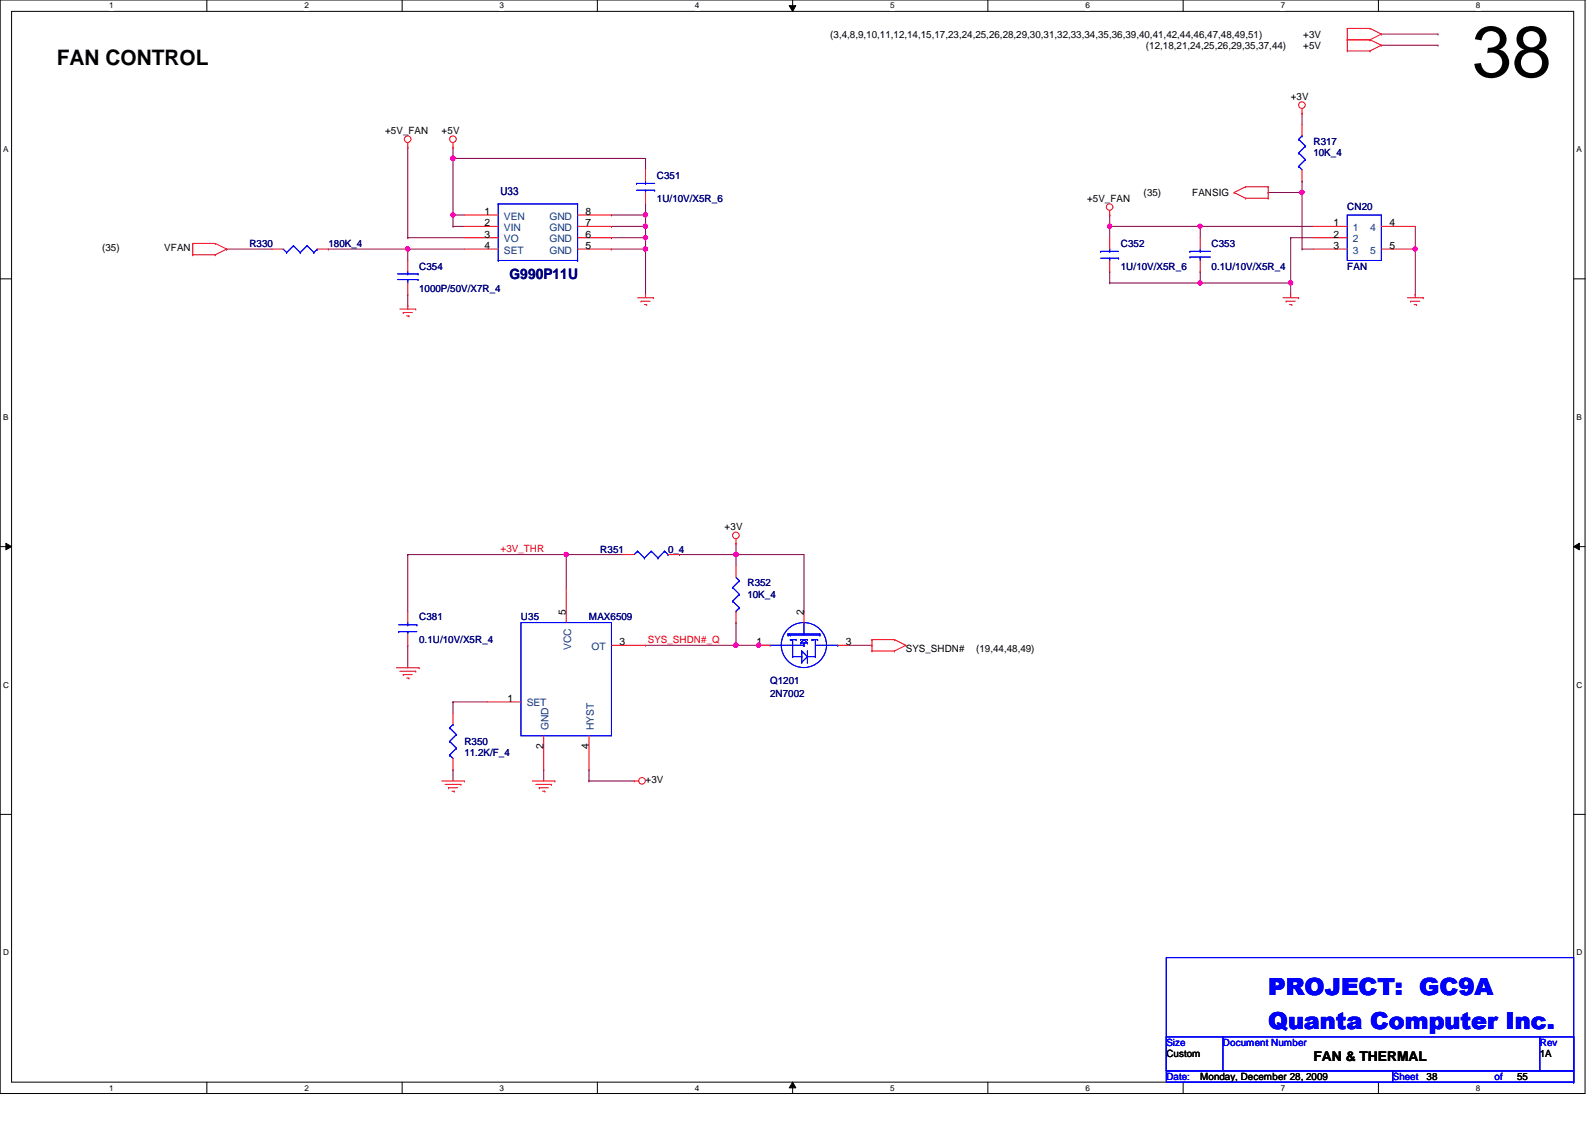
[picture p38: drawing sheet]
<svg xmlns="http://www.w3.org/2000/svg" width="297mm" height="210mm" viewBox="0 0 297 210" stroke-linecap="round" stroke-linejoin="round" font-family="sans-serif">
<defs><g id="words">
<text font-size="13.5" x="274.1" y="14.3">38</text>
<g font-size="4.4" fill="#00f">
<text x="236.2" y="185.3">PROJECT: GC9A</text>
<text x="236.2" y="191.6">Quanta Computer Inc.</text>
</g>
<text font-size="4" x="10.6" y="12.1">FAN CONTROL</text>
<text font-size="2.7" fill="#000080" x="94.9" y="51.9">G990P11U</text>
<text font-size="2.5" x="244.6" y="197.6">FAN &amp; THERMAL</text>
<text font-size="2.1" fill="#000080" x="93.2" y="36.3">U33</text>
<g font-size="1.9">
<text x="154.6" y="7">(3,4,8,9,10,11,12,14,15,17,23,24,25,26,28,29,30,31,32,33,34,35,36,39,40,41,42,44,46,47,48,49,51)</text>
<text x="213.4" y="9.1">(12,18,21,24,25,26,29,35,37,44)</text>
<text x="242.7" y="9.1">+5V</text>
<text x="242.7" y="7">+3V</text>
<text x="240.4" y="18.6">+3V</text>
<text x="71.7" y="24.9">+5V_FAN</text>
<text x="82.3" y="24.9">+5V</text>
<text x="90.3" y="40">1</text>
<text x="109" y="40">8</text>
<text x="202.4" y="37.5">+5V_FAN</text>
<text x="213" y="36.5">(35)</text>
<text x="222" y="36.5">FANSIG</text>
<text x="19" y="46.8">(35)</text>
<text x="30.6" y="46.8">VFAN</text>
<text x="90.3" y="42.1">2</text>
<text x="90.3" y="44.2">3</text>
<text x="90.3" y="46.4">4</text>
<text x="109" y="46.4">5</text>
<text x="109" y="44.2">6</text>
<text x="109" y="42.1">7</text>
<text x="248.4" y="42.1">1</text>
<text x="248.4" y="44.2">2</text>
<text x="248.4" y="46.4">3</text>
<text x="258.7" y="42.1">4</text>
<text x="258.7" y="46.4">5</text>
<text x="135" y="98.7">+3V</text>
<text x="105.4" y="114.5" transform="rotate(-90 105.4 114.5)">5</text>
<text x="149.7" y="114.5" transform="rotate(-90 149.7 114.5)">2</text>
<text x="115.4" y="120.1">3</text>
<text x="140.9" y="120.1">1</text>
<text x="157.5" y="120.1">3</text>
<text x="168.7" y="121.5">SYS_SHDN#</text>
<text x="181.8" y="121.5">(19,44,48,49)</text>
<text x="94.5" y="130.7">1</text>
<text x="101.2" y="139.6" transform="rotate(-90 101.2 139.6)">2</text>
<text x="109.6" y="139.6" transform="rotate(-90 109.6 139.6)">4</text>
<text x="120.2" y="145.9">+3V</text>
<text x="217.2" y="196.9">Custom</text>
<text x="286.8" y="196.9">1A</text>
<text x="223.5" y="201.1">Monday, December 28, 2009</text>
<text x="265.7" y="201.1">38</text>
<text x="282.5" y="201.1">55</text>
</g>
<g font-size="1.9" fill="#000080">
<text x="244.6" y="27">R317</text>
<text x="244.6" y="29.1">10K_4</text>
<text x="122.3" y="33.3">C351</text>
<text x="122.3" y="37.5">1U/10V/X5R_6</text>
<text x="250.9" y="39">CN20</text>
<text x="46.4" y="46">R330</text>
<text x="61.2" y="46">180K_4</text>
<text x="208.7" y="46">C352</text>
<text x="225.6" y="46">C353</text>
<text x="78.1" y="50.2">C354</text>
<text x="208.7" y="50.2">1U/10V/X5R_6</text>
<text x="225.6" y="50.2">0.1U/10V/X5R_4</text>
<text x="250.9" y="50.2">FAN</text>
<text x="78.1" y="54.4">1000P/50V/X7R_4</text>
<text x="111.8" y="102.9">R351</text>
<text x="124.4" y="102.9">0_4</text>
<text x="139.2" y="109.2">R352</text>
<text x="139.2" y="111.3">10K_4</text>
<text x="78.1" y="115.5">C381</text>
<text x="78.1" y="119.8">0.1U/10V/X5R_4</text>
<text x="97" y="115.5">U35</text>
<text x="109.7" y="115.5">MAX6509</text>
<text x="143.4" y="127.3">Q1201</text>
<text x="143.4" y="129.9">2N7002</text>
<text x="86.5" y="138.7">R350</text>
<text x="86.5" y="140.8">11.2K/F_4</text>
</g>
<g font-size="1.9" fill="#004080">
<text x="93.8" y="40.9">VEN</text>
<text x="102.3" y="40.9">GND</text>
<text x="93.8" y="43">VIN</text>
<text x="93.8" y="45.1">VO</text>
<text x="93.8" y="47.2">SET</text>
<text x="102.3" y="47.2">GND</text>
<text x="102.3" y="45.1">GND</text>
<text x="102.3" y="43">GND</text>
<text x="252" y="43">1</text>
<text x="252" y="45.1">2</text>
<text x="252" y="47.2">3</text>
<text x="255.1" y="43">4</text>
<text x="255.1" y="47.2">5</text>
<text x="106.3" y="121.1" transform="rotate(-90 106.3 121.1)">VCC</text>
<text x="110.1" y="121">OT</text>
<text x="98.1" y="131.6">SET</text>
<text x="102.1" y="136" transform="rotate(-90 102.1 136)">GND</text>
<text x="110.6" y="136" transform="rotate(-90 110.6 136)">HYST</text>
</g>
<g font-size="1.9" fill="#f00">
<text x="93.2" y="102.9">+3V_THR</text>
<text x="120.6" y="119.8">SYS_SHDN#_Q</text>
</g>
<g font-size="1.9" fill="#00f">
<text x="217.2" y="194.8">Size</text>
<text x="227.7" y="194.8">Document Number</text>
<text x="286.8" y="194.8">Rev</text>
<text x="217.2" y="201.1">Date:</text>
<text x="259.4" y="201.1">Sheet</text>
<text x="278.3" y="201.1">of</text>
</g>
<g font-size="1.5">
<text x="20.3" y="1.6">1</text>
<text x="56.7" y="1.6">2</text>
<text x="93" y="1.6">3</text>
<text x="129.4" y="1.6">4</text>
<text x="165.8" y="1.6">5</text>
<text x="202.1" y="1.6">6</text>
<text x="238.5" y="1.6">7</text>
<text x="274.9" y="1.6">8</text>
<text x=".6" y="28.4">A</text>
<text x="293.6" y="28.4">A</text>
<text x=".6" y="78.2">B</text>
<text x="293.6" y="78.2">B</text>
<text x=".6" y="128.1">C</text>
<text x="293.6" y="128.1">C</text>
<text x=".6" y="177.9">D</text>
<text x="293.6" y="177.9">D</text>
<text x="20.3" y="203.1">1</text>
<text x="56.7" y="203.1">2</text>
<text x="93" y="203.1">3</text>
<text x="129.4" y="203.1">4</text>
<text x="165.8" y="203.1">5</text>
<text x="202.1" y="203.1">6</text>
<text x="238.5" y="203.1">7</text>
<text x="274.9" y="203.1">8</text>
</g>
</g></defs>
<path d="M0 0h295.2v203.7h-295.2zM2.2 2.1h290.9v199.4h-290.9z" fill="none" stroke="#000" stroke-width=".19"/>
<g fill="#fff">
<path d="M20.3 .2h.8v1.7h-.8z"/>
<path d="M20.3 201.8h.8v1.7h-.8z"/>
</g>
<path d="M38.5 0v2.1M38.5 201.5v2.2" fill="none" stroke="#000" stroke-width=".19"/>
<g fill="#fff">
<path d="M56.7 .2h.8v1.7h-.8z"/>
<path d="M56.7 201.8h.8v1.7h-.8z"/>
</g>
<path d="M74.9 0v2.1M74.9 201.5v2.2" fill="none" stroke="#000" stroke-width=".19"/>
<g fill="#fff">
<path d="M93 .2h.8v1.7h-.8z"/>
<path d="M93 201.8h.8v1.7h-.8z"/>
</g>
<path d="M111.2 0v2.1M111.2 201.5v2.2" fill="none" stroke="#000" stroke-width=".19"/>
<g fill="#fff">
<path d="M129.4 .2h.8v1.7h-.8z"/>
<path d="M129.4 201.8h.8v1.7h-.8z"/>
</g>
<path d="M147 1.1h1.2l-.6 1zM147.6 0v2.1M147.6 201.5l.6 1.1h-1.2zM147.6 201.5v2.2" fill="none" stroke="#000" stroke-width=".19"/>
<path d="M147 1.1h1.2l-.6 1zM147.6 201.5l.6 1.1h-1.2z" fill="#000"/>
<g fill="#fff">
<path d="M165.8 .2h.8v1.7h-.8z"/>
<path d="M165.8 201.8h.8v1.7h-.8z"/>
</g>
<path d="M184 0v2.1M184 201.5v2.2" fill="none" stroke="#000" stroke-width=".19"/>
<g fill="#fff">
<path d="M202.1 .2h.8v1.7h-.8z"/>
<path d="M202.1 201.8h.8v1.7h-.8z"/>
</g>
<path d="M220.3 0v2.1M220.3 201.5v2.2" fill="none" stroke="#000" stroke-width=".19"/>
<g fill="#fff">
<path d="M238.5 .2h.8v1.7h-.8z"/>
<path d="M238.5 201.8h.8v1.7h-.8z"/>
</g>
<path d="M256.7 0v2.1M256.7 201.5v2.2" fill="none" stroke="#000" stroke-width=".19"/>
<g fill="#fff">
<path d="M274.9 .2h.8v1.7h-.8z"/>
<path d="M274.9 201.8h.8v1.7h-.8z"/>
<path d="M.6 27h1v1.7h-1z"/>
<path d="M293.6 27h1v1.7h-1z"/>
<path d="M.6 76.8h1v1.7h-1z"/>
<path d="M293.6 76.8h1v1.7h-1z"/>
</g>
<path d="M0 51.9h2.2M293.1 51.9h2.1" fill="none" stroke="#000" stroke-width=".19"/>
<g fill="#fff">
<path d="M.6 126.7h1v1.7h-1z"/>
<path d="M293.6 126.7h1.1v1.7h-1.1z"/>
</g>
<path d="M0 101.8h2.2M1.1 101.2l1.1 .6-1.1 .6zM293.1 101.8l1-.6v1.2zM293.1 101.8h2.1" fill="none" stroke="#000" stroke-width=".19"/>
<path d="M1.1 101.2l1.1 .6-1.1 .6zM293.1 101.8l1-.6v1.2z" fill="#000"/>
<g fill="#fff">
<path d="M.6 176.6h1v1.7h-1z"/>
<path d="M293.6 176.6h1.1v1.7h-1.1z"/>
</g>
<path d="M0 151.7h2.2M293.1 151.7h2.1" fill="none" stroke="#000" stroke-width=".19"/>
<path d="M236.2 35.9h.1M236.2 35.9h6.3M75.9 44.3h.1M75.9 46.4h.1M75.9 44.3h10.6M75.9 46.4h10.6M75.9 46.4v2.1M84.4 42.2h.1M84.4 40h.1M84.4 42.2h2.1M84.4 40h2.1" fill="none" stroke="#800040" stroke-width=".19"/>
<circle cx="75.9" cy="46.4" r=".4" fill="#f0f"/>
<circle cx="75.9" cy="46.4" r=".4" fill="none" stroke="#f0f" stroke-width=".19"/>
<path d="M113.9 40h.1M113.9 40h6.3M120.2 40h.1M120.2 40v2.2" fill="none" stroke="#800040" stroke-width=".19"/>
<circle cx="120.2" cy="40" r=".4" fill="#f0f"/>
<circle cx="120.2" cy="40" r=".4" fill="none" stroke="#f0f" stroke-width=".19"/>
<path d="M113.9 42.2h.1M113.9 42.2h6.3M120.2 42.2h.1M120.2 42.2v2.1" fill="none" stroke="#800040" stroke-width=".19"/>
<circle cx="120.2" cy="42.1" r=".4" fill="#f0f"/>
<circle cx="120.2" cy="42.1" r=".4" fill="none" stroke="#f0f" stroke-width=".19"/>
<path d="M113.9 44.3h.1M113.9 44.3h6.3M120.2 46.4h.1M120.2 46.4v8.4" fill="none" stroke="#800040" stroke-width=".19"/>
<circle cx="120.2" cy="46.4" r=".4" fill="#f0f"/>
<circle cx="120.2" cy="46.4" r=".4" fill="none" stroke="#f0f" stroke-width=".19"/>
<path d="M84.4 40h.1M84.4 40v2.2M113.9 46.4h.1M113.9 46.4h6.3" fill="none" stroke="#800040" stroke-width=".19"/>
<circle cx="84.3" cy="40" r=".4" fill="#f0f"/>
<circle cx="84.3" cy="40" r=".4" fill="none" stroke="#f0f" stroke-width=".19"/>
<path d="M84.4 29.5h.1M84.4 29.5h35.8M120.2 38h.1M120.2 38v2M240.4 44.3h.1M240.4 44.3h4.2" fill="none" stroke="#800040" stroke-width=".19"/>
<circle cx="84.3" cy="29.5" r=".4" fill="#f0f"/>
<circle cx="84.3" cy="29.5" r=".4" fill="none" stroke="#f0f" stroke-width=".19"/>
<path d="M84.4 27.4h.1M84.4 27.4v2.1M120.2 29.5h.1M120.2 29.5v2.1M42.2 46.4h.1M42.2 46.4h8.4M206.7 42.2h.1M206.7 42.2h16.8M223.5 42.2h.1M223.5 42.2v2.1M242.5 46.4h.1M242.5 46.4h2.1" fill="none" stroke="#800040" stroke-width=".19"/>
<circle cx="223.5" cy="42.1" r=".4" fill="#f0f"/>
<circle cx="223.5" cy="42.1" r=".4" fill="none" stroke="#f0f" stroke-width=".19"/>
<circle cx="206.6" cy="42.1" r=".4" fill="#f0f"/>
<circle cx="206.6" cy="42.1" r=".4" fill="none" stroke="#f0f" stroke-width=".19"/>
<path d="M223.5 50.6h.1M223.5 52.7h.1M223.5 50.6v2.1M223.5 52.7h16.9" fill="none" stroke="#800040" stroke-width=".19"/>
<circle cx="240.3" cy="52.7" r=".4" fill="#f0f"/>
<circle cx="240.3" cy="52.7" r=".4" fill="none" stroke="#f0f" stroke-width=".19"/>
<circle cx="223.5" cy="52.7" r=".4" fill="#f0f"/>
<circle cx="223.5" cy="52.7" r=".4" fill="none" stroke="#f0f" stroke-width=".19"/>
<path d="M84.4 29.5h.1M84.4 29.5v10.5M206.7 42.2h.1M206.7 50.6h.1M206.7 42.2v2.1M206.7 50.6v2.1M223.5 42.2h.1M223.5 42.2h21.1M240.4 52.7h.1M240.4 52.7v2.1" fill="none" stroke="#800040" stroke-width=".19"/>
<circle cx="84.3" cy="29.5" r=".4" fill="#f0f"/>
<circle cx="84.3" cy="29.5" r=".4" fill="none" stroke="#f0f" stroke-width=".19"/>
<path d="M61.2 46.4h.1M61.2 46.4h14.7M120.2 44.3h.1M120.2 44.3v2.1" fill="none" stroke="#800040" stroke-width=".19"/>
<circle cx="120.2" cy="44.3" r=".4" fill="#f0f"/>
<circle cx="120.2" cy="44.3" r=".4" fill="none" stroke="#f0f" stroke-width=".19"/>
<path d="M242.5 21.1h.1M242.5 35.9h.1M242.5 21.1v2.1M242.5 35.9v10.5M206.7 52.7h.1M206.7 52.7h16.8M240.4 44.3h.1M240.4 44.3v8.4" fill="none" stroke="#800040" stroke-width=".19"/>
<circle cx="242.5" cy="35.8" r=".4" fill="#f0f"/>
<circle cx="242.5" cy="35.8" r=".4" fill="none" stroke="#f0f" stroke-width=".19"/>
<g fill="none" stroke="#800040" stroke-width=".19">
<path d="M257.3 8.4h10.5M257.3 6.3h10.5M267.8 8.4h.1M267.8 6.3h.1M75.9 27.4h.1M75.9 27.4v16.9M242.5 33.7h.1M242.5 33.7v2.2M75.9 54.8h.1M75.9 54.8v2.1M206.7 40h.1M206.7 40v2.2"/>
<path d="M75.9 103.3h.1M75.9 103.3v10.5M75.9 103.3h29.5M75.9 120.2h.1M75.9 120.2v4.2M101.3 143.4h.1M101.3 143.4v2.1"/>
</g>
<circle cx="105.4" cy="103.3" r=".4" fill="#f0f"/>
<circle cx="105.4" cy="103.3" r=".4" fill="none" stroke="#f0f" stroke-width=".19"/>
<path d="M105.4 103.3h.1M105.4 103.3h10.6M137.1 116h.1M137.1 116v4.2h-16.9M84.4 130.7h.1M84.4 130.7h6.3M84.4 130.7v2.1M120.2 120.2h.1M109.7 143.4h.1M109.7 143.4v2.1" fill="none" stroke="#800040" stroke-width=".19"/>
<circle cx="137" cy="120.2" r=".4" fill="#f0f"/>
<circle cx="137" cy="120.2" r=".4" fill="none" stroke="#f0f" stroke-width=".19"/>
<path d="M137.1 101.2h.1M137.1 101.2v2.1" fill="none" stroke="#800040" stroke-width=".19"/>
<circle cx="137" cy="103.3" r=".4" fill="#f0f"/>
<circle cx="137" cy="103.3" r=".4" fill="none" stroke="#f0f" stroke-width=".19"/>
<path d="M105.4 103.3h.1M105.4 103.3v6.3M137.1 103.3h.1M137.1 103.3h12.6M84.4 143.4h.1M84.4 143.4v2.1" fill="none" stroke="#800040" stroke-width=".19"/>
<circle cx="137" cy="103.3" r=".4" fill="#f0f"/>
<circle cx="137" cy="103.3" r=".4" fill="none" stroke="#f0f" stroke-width=".19"/>
<path d="M263.6 46.4h.1M263.6 42.2v4.2M137.1 103.3h.1M137.1 103.3v2.1M109.7 145.5h.1M109.7 145.5h8.4" fill="none" stroke="#800040" stroke-width=".19"/>
<circle cx="263.5" cy="46.4" r=".4" fill="#f0f"/>
<circle cx="263.5" cy="46.4" r=".4" fill="none" stroke="#f0f" stroke-width=".19"/>
<path d="M263.6 54.8h.1M263.6 46.4v8.4M137.1 120.2h4.2M141.3 120.2h.1" fill="none" stroke="#800040" stroke-width=".19"/>
<circle cx="137" cy="120.2" r=".4" fill="#f0f"/>
<circle cx="137" cy="120.2" r=".4" fill="none" stroke="#f0f" stroke-width=".19"/>
<circle cx="141.3" cy="120.2" r=".4" fill="#f0f"/>
<circle cx="141.3" cy="120.2" r=".4" fill="none" stroke="#f0f" stroke-width=".19"/>
<path d="M126.5 103.3h.1M126.5 103.3h10.6M149.7 113.8h.1M149.7 103.3v10.5M141.3 120.2h2.1M143.4 120.2h.1M158.2 120.2h4.2M162.4 120.2h.1" fill="none" stroke="#800040" stroke-width=".19"/>
<g fill="none" stroke="#f00" stroke-width=".19">
<path d="M250.9 9.5h.1M250.9 7.4h.1M250.9 5.3h.1M250.9 7.4h4.2M250.9 9.5h4.2M250.9 5.3v4.2M250.9 5.3h4.2M255.1 7.4h.1M255.1 9.5h.1M255.1 5.3h.1M255.1 7.4l2.2 1M255.1 5.3l2.2 1"/>
<path d="M257.3 8.4h.1M257.3 6.3h.1M257.3 8.4l-2.2 1.1M257.3 6.3l-2.2 1.1M75.9 27.4h.1M75.9 26.6v.8M84.4 27.4h.1M84.4 26.6v.8M120.2 31.6v2.1M120.2 35.9v2.1M206.7 39.2v.8M229.8 35.9h.1"/>
<path d="M229.8 35.9l2.1 1M231.9 34.8h.1M231.9 36.9h.1M231.9 34.8h4.3M231.9 34.8l-2.1 1.1M231.9 36.9h4.3M236.2 36.9h.1M236.2 34.8h.1M236.2 34.8v2.1M242.5 21.1h.1M242.5 20.2v.9M242.5 23.2v2.1"/>
<path d="M242.5 31.6v2.1M35.9 47.5h.1M35.9 45.3h.1M35.9 47.5h4.2M35.9 45.3v2.2M35.9 45.3h4.2M40.1 47.5h.1M40.1 45.3h.1M40.1 45.3l2.1 1.1M42.2 46.4h.1M42.2 46.4l-2.1 1.1M50.6 46.4h2.1"/>
<path d="M59.1 46.4h2.1M74.5 57.6h2.9M75.1 58.2h.1M75.1 58.2h1.7M75.7 58.8h.5M75.9 56.9h.1M75.9 48.5v2.1M75.9 52.7v2.1M75.9 56.9v.7M76.2 58.8h.1M77.4 57.6h.1M86.5 42.2h6.3"/>
<path d="M86.5 44.3h6.3M86.5 46.4h6.3M86.5 40h6.3M107.6 42.2h6.3M107.6 44.3h6.3M107.6 46.4h6.3M107.6 40h6.3M118.7 55.5h3M119.4 56.1h.1M119.4 56.1h1.7M120 56.7h.4M120.2 54.8h.1"/>
<path d="M120.2 54.8v.7M120.4 56.7h.1M121.7 55.5h.1M206.7 40h.1M206.7 44.3v2.1M206.7 48.5v2.1M223.5 44.3v2.1M223.5 48.5v2.1M238.9 55.5h2.9M239.5 56.1h.1M239.5 56.1h1.7M240.2 56.7h.4"/>
<path d="M240.4 54.8h.1M240.4 54.8v.7M240.6 56.7h.1M241.8 55.5h.1M244.6 42.2h6.3M244.6 44.3h6.3M244.6 46.4h6.3M257.3 42.2h6.3M257.3 46.4h6.3M262.1 55.5h2.9M262.7 56.1h.1M262.7 56.1h1.7"/>
<path d="M263.4 56.7h.4M263.6 54.8h.1M263.6 54.8v.7M263.8 56.7h.1M265 55.5h.1M75.9 113.8v2.2M75.9 118.1v2.1M105.4 109.6v6.4M116 103.3h2.1M124.4 103.3h2.1M137.1 101.2h.1M137.1 100.4v.8"/>
<path d="M137.1 105.4v2.1M137.1 113.8v2.2M149.7 113.8v2.2M162.4 119.1h.1M162.4 119.1h4.2M162.4 119.1v2.1M166.6 119.1h.1M166.6 119.1l2.1 1.1M73.8 124.4h4.3M74.5 125h2.9M75.1 125.6h.1M75.1 125.6h1.7"/>
<path d="M75.7 126.3h.5M76.2 126.3h.1M77.4 125h.1M78.1 124.4h.1M84.4 132.8v2.1M90.7 130.7h6.3M101.3 137v6.4M109.7 137v6.4M113.9 120.2h6.3M141.3 120.2h2.1M156 120.2h2.2M162.4 121.2h.1"/>
<path d="M162.4 121.2h4.2M166.6 121.2h.1M168.7 120.2h.1M168.7 120.2l-2.1 1M82.3 145.5h4.2M82.9 146.1h2.9M83.5 146.7h.1M83.5 146.7h1.7M84.2 147.4h.4M84.4 141.3v2.1M84.6 147.4h.1M85.8 146.1h.1"/>
<path d="M86.5 145.5h.1M99.1 145.5h4.2M99.8 146.1h2.9M100.4 146.7h.1M100.4 146.7h1.7M101 147.4h.5M101.5 147.4h.1M102.7 146.1h.1M103.3 145.5h.1M118.1 145.5h.1M118.1 145.5h.9"/>
<circle cx="242.5" cy="19.6" r=".62"/>
<circle cx="75.9" cy="25.9" r=".62"/>
<circle cx="84.3" cy="25.9" r=".62"/>
<circle cx="206.7" cy="38.6" r=".61"/>
<circle cx="137" cy="99.7" r=".62"/>
<circle cx="119.6" cy="145.4" r=".62"/>
</g>
<g fill="none" stroke="#00f" stroke-width=".19">
<path d="M92.8 38h.1M92.8 38h14.8M92.8 38v10.5M107.6 38h.1M107.6 38v10.5M118.5 34.2h.1M118.5 34.2h3.4M118.5 35.4h3.4M120.2 35.4h.1M120.2 34.2h.1M120.2 33.7v.5M120.2 35.4v.5"/>
<path d="M121.9 35.4h.1M241.8 31h.1M241.8 28.5h.1M241.8 26h.1M241.8 31l.7 .6M241.8 28.5l1.3 1.2M241.8 26l1.3 1.2M242.5 25.3h.1M242.5 25.3l-.7 .7M243.1 29.7h.1M243.1 27.2h.1M243.1 29.7l-1.3 1.3"/>
<path d="M243.1 27.2l-1.3 1.3M52.7 46.4l.7 .6M53.4 47h.1M54.6 45.8h.1M54.6 45.8l-1.2 1.2M54.6 45.8l1.3 1.2M55.9 47h.1M57.2 45.8h.1M57.2 45.8l-1.3 1.2M57.2 45.8l1.3 1.2M58.5 47h.1M59.1 46.4h.1"/>
<path d="M59.1 46.4l-.6 .6M74 52.1h3.8M74 51h3.8M75.9 51h.1M75.9 52.1h.1M75.9 50.6v.4M75.9 52.1v.6M77.8 52.1h.1M77.8 51h.1M92.8 48.5h.1M92.8 48.5h14.8M107.6 48.5h.1"/>
<path d="M205 46.8h.1M205 46.8h3.3M205 48.1h3.3M206.7 46.8h.1M206.7 48.1h.1M206.7 46.4v.4M206.7 48.1v.4M208.3 48.1h.1M221.6 47.9h.1M221.6 46.8h.1M221.6 47.9h3.8M221.6 46.8h3.8"/>
<path d="M223.5 46.8h.1M223.5 47.9h.1M223.5 46.4v.4M223.5 47.9v.6M250.9 40h6.4v8.5h-6.4zM74.2 117.6h.1M74.2 117.6h3.4M74.2 116.4h3.4M75.9 116.4h.1M75.9 117.6h.1M75.9 116v.4M75.9 117.6v.5"/>
<path d="M77.6 116.4h.1M97 116h16.9v21h-16.9zM118.7 102.7h.1M118.7 102.7l-.6 .6M118.7 102.7l1.3 1.2M120 103.9h.1M121.3 102.7h.1M121.3 102.7l-1.3 1.2M121.3 102.7l1.3 1.2M122.6 103.9h.1M123.8 102.7h.1M123.8 102.7l-1.2 1.2"/>
<path d="M123.8 102.7l.6 .6M124.4 103.3h.1M136.4 109.4h.1M136.4 112h.1M136.4 109.4l1.3 1.3M136.4 112l1.3 1.2M137.1 113.8h.1M137.1 107.5l.6 .7M137.7 108.2h.1M137.7 110.7h.1M137.7 113.2h.1M137.7 108.2l-1.3 1.2"/>
<path d="M137.7 110.7l-1.3 1.3M137.7 113.2l-.6 .6M146.8 118.3h.1M146.8 118.1h.1M146.8 118.1h5.9v.2M146.8 118.3h5.9M146.8 118.1v.2M147 118.1h.1M147.2 118.3h.1M147.2 119.1h.1M147.2 119.1h1M147.4 119.1h.1"/>
<path d="M147.6 119.1h.1M147.6 119.1v3.2M148.2 119.1h.1M149.1 119.8h.1M149.1 119.1h.1M149.1 119.8h1.3M149.1 119.1h1.3M149.3 119.5h.1M149.7 118.1h.1M149.7 119.1h.1M149.7 119.8h.1M149.7 116v2.1"/>
<path d="M149.7 119.8v.4M149.7 119.1l-.6 .7M149.7 119.1l.7 .7M150.4 119.8h.1M150.4 119.1h.1M151.2 119.1h.1M151.2 119.1h1.1M151.4 119.1h.1M151.8 119.1h.1M151.8 119.1v3.2M152.3 119.1h.1M152.7 118.3h.1"/>
<path d="M83.7 138.1h.1M83.7 135.6h.1M83.7 138.1l1.3 1.3M83.7 135.6l1.3 1.2M84.4 134.9h.1M84.4 134.9l-.7 .7M85 139.4h.1M85 136.8h.1M85 139.4l-1.3 1.2M85 136.8l-1.3 1.3M143.4 120.2h6.3M147.6 122.3h.1"/>
<path d="M147.6 122.3h1.7M149.3 122.3h.1M149.3 123.4h.1M149.3 121.5h.1M149.3 121.2h.1M149.3 121.7h.1M149.3 121.2v2.2M149.3 121.2l1.1 1.1M149.7 120.2h.1M150.4 122.3h.1M150.4 123.4h.1M150.4 121.2h.1"/>
<path d="M150.4 122.3h1.4M150.4 122.3l-1.1 1.1M150.4 121.2v2.2M151.8 122.3h.1M151.8 120.2h4.2M156 120.2h.1M83.7 140.6h.1M83.7 140.6l.7 .7M217.2 178.4h75.9v21h-75.9zM217.2 199.4h75.9v2.1h-75.9zM217.2 193.1h75.9v6.3h-75.9zM227.7 193.1h.1"/>
<path d="M227.7 193.1v6.3M259.4 199.4h.1M259.4 199.4v2.1M286.8 193.1h.1M286.8 193.1v6.3M293.1 199.4v2.1M293.1 201.5h.1"/>
<circle cx="149.7" cy="120.1" r="4.2"/>
</g>
<circle cx="75.9" cy="46.4" r=".4" fill="#f0f"/>
<circle cx="75.9" cy="46.4" r=".4" fill="none" stroke="#f0f" stroke-width=".19"/>
<circle cx="120.2" cy="40" r=".4" fill="#f0f"/>
<circle cx="120.2" cy="40" r=".4" fill="none" stroke="#f0f" stroke-width=".19"/>
<circle cx="120.2" cy="42.1" r=".4" fill="#f0f"/>
<circle cx="120.2" cy="42.1" r=".4" fill="none" stroke="#f0f" stroke-width=".19"/>
<circle cx="120.2" cy="46.4" r=".4" fill="#f0f"/>
<circle cx="120.2" cy="46.4" r=".4" fill="none" stroke="#f0f" stroke-width=".19"/>
<circle cx="84.3" cy="40" r=".4" fill="#f0f"/>
<circle cx="84.3" cy="40" r=".4" fill="none" stroke="#f0f" stroke-width=".19"/>
<circle cx="84.3" cy="29.5" r=".4" fill="#f0f"/>
<circle cx="84.3" cy="29.5" r=".4" fill="none" stroke="#f0f" stroke-width=".19"/>
<circle cx="223.5" cy="42.1" r=".4" fill="#f0f"/>
<circle cx="223.5" cy="42.1" r=".4" fill="none" stroke="#f0f" stroke-width=".19"/>
<circle cx="206.6" cy="42.1" r=".4" fill="#f0f"/>
<circle cx="206.6" cy="42.1" r=".4" fill="none" stroke="#f0f" stroke-width=".19"/>
<circle cx="240.3" cy="52.7" r=".4" fill="#f0f"/>
<circle cx="240.3" cy="52.7" r=".4" fill="none" stroke="#f0f" stroke-width=".19"/>
<circle cx="223.5" cy="52.7" r=".4" fill="#f0f"/>
<circle cx="223.5" cy="52.7" r=".4" fill="none" stroke="#f0f" stroke-width=".19"/>
<circle cx="84.3" cy="29.5" r=".4" fill="#f0f"/>
<circle cx="84.3" cy="29.5" r=".4" fill="none" stroke="#f0f" stroke-width=".19"/>
<circle cx="120.2" cy="44.3" r=".4" fill="#f0f"/>
<circle cx="120.2" cy="44.3" r=".4" fill="none" stroke="#f0f" stroke-width=".19"/>
<circle cx="242.5" cy="35.8" r=".4" fill="#f0f"/>
<circle cx="242.5" cy="35.8" r=".4" fill="none" stroke="#f0f" stroke-width=".19"/>
<circle cx="105.4" cy="103.3" r=".4" fill="#f0f"/>
<circle cx="105.4" cy="103.3" r=".4" fill="none" stroke="#f0f" stroke-width=".19"/>
<circle cx="137" cy="120.2" r=".4" fill="#f0f"/>
<circle cx="137" cy="120.2" r=".4" fill="none" stroke="#f0f" stroke-width=".19"/>
<circle cx="137" cy="103.3" r=".4" fill="#f0f"/>
<circle cx="137" cy="103.3" r=".4" fill="none" stroke="#f0f" stroke-width=".19"/>
<circle cx="137" cy="103.3" r=".4" fill="#f0f"/>
<circle cx="137" cy="103.3" r=".4" fill="none" stroke="#f0f" stroke-width=".19"/>
<circle cx="263.5" cy="46.4" r=".4" fill="#f0f"/>
<circle cx="263.5" cy="46.4" r=".4" fill="none" stroke="#f0f" stroke-width=".19"/>
<circle cx="137" cy="120.2" r=".4" fill="#f0f"/>
<circle cx="137" cy="120.2" r=".4" fill="none" stroke="#f0f" stroke-width=".19"/>
<circle cx="141.3" cy="120.2" r=".4" fill="#f0f"/>
<circle cx="141.3" cy="120.2" r=".4" fill="none" stroke="#f0f" stroke-width=".19"/>
<use href="#words"/>
</svg>
